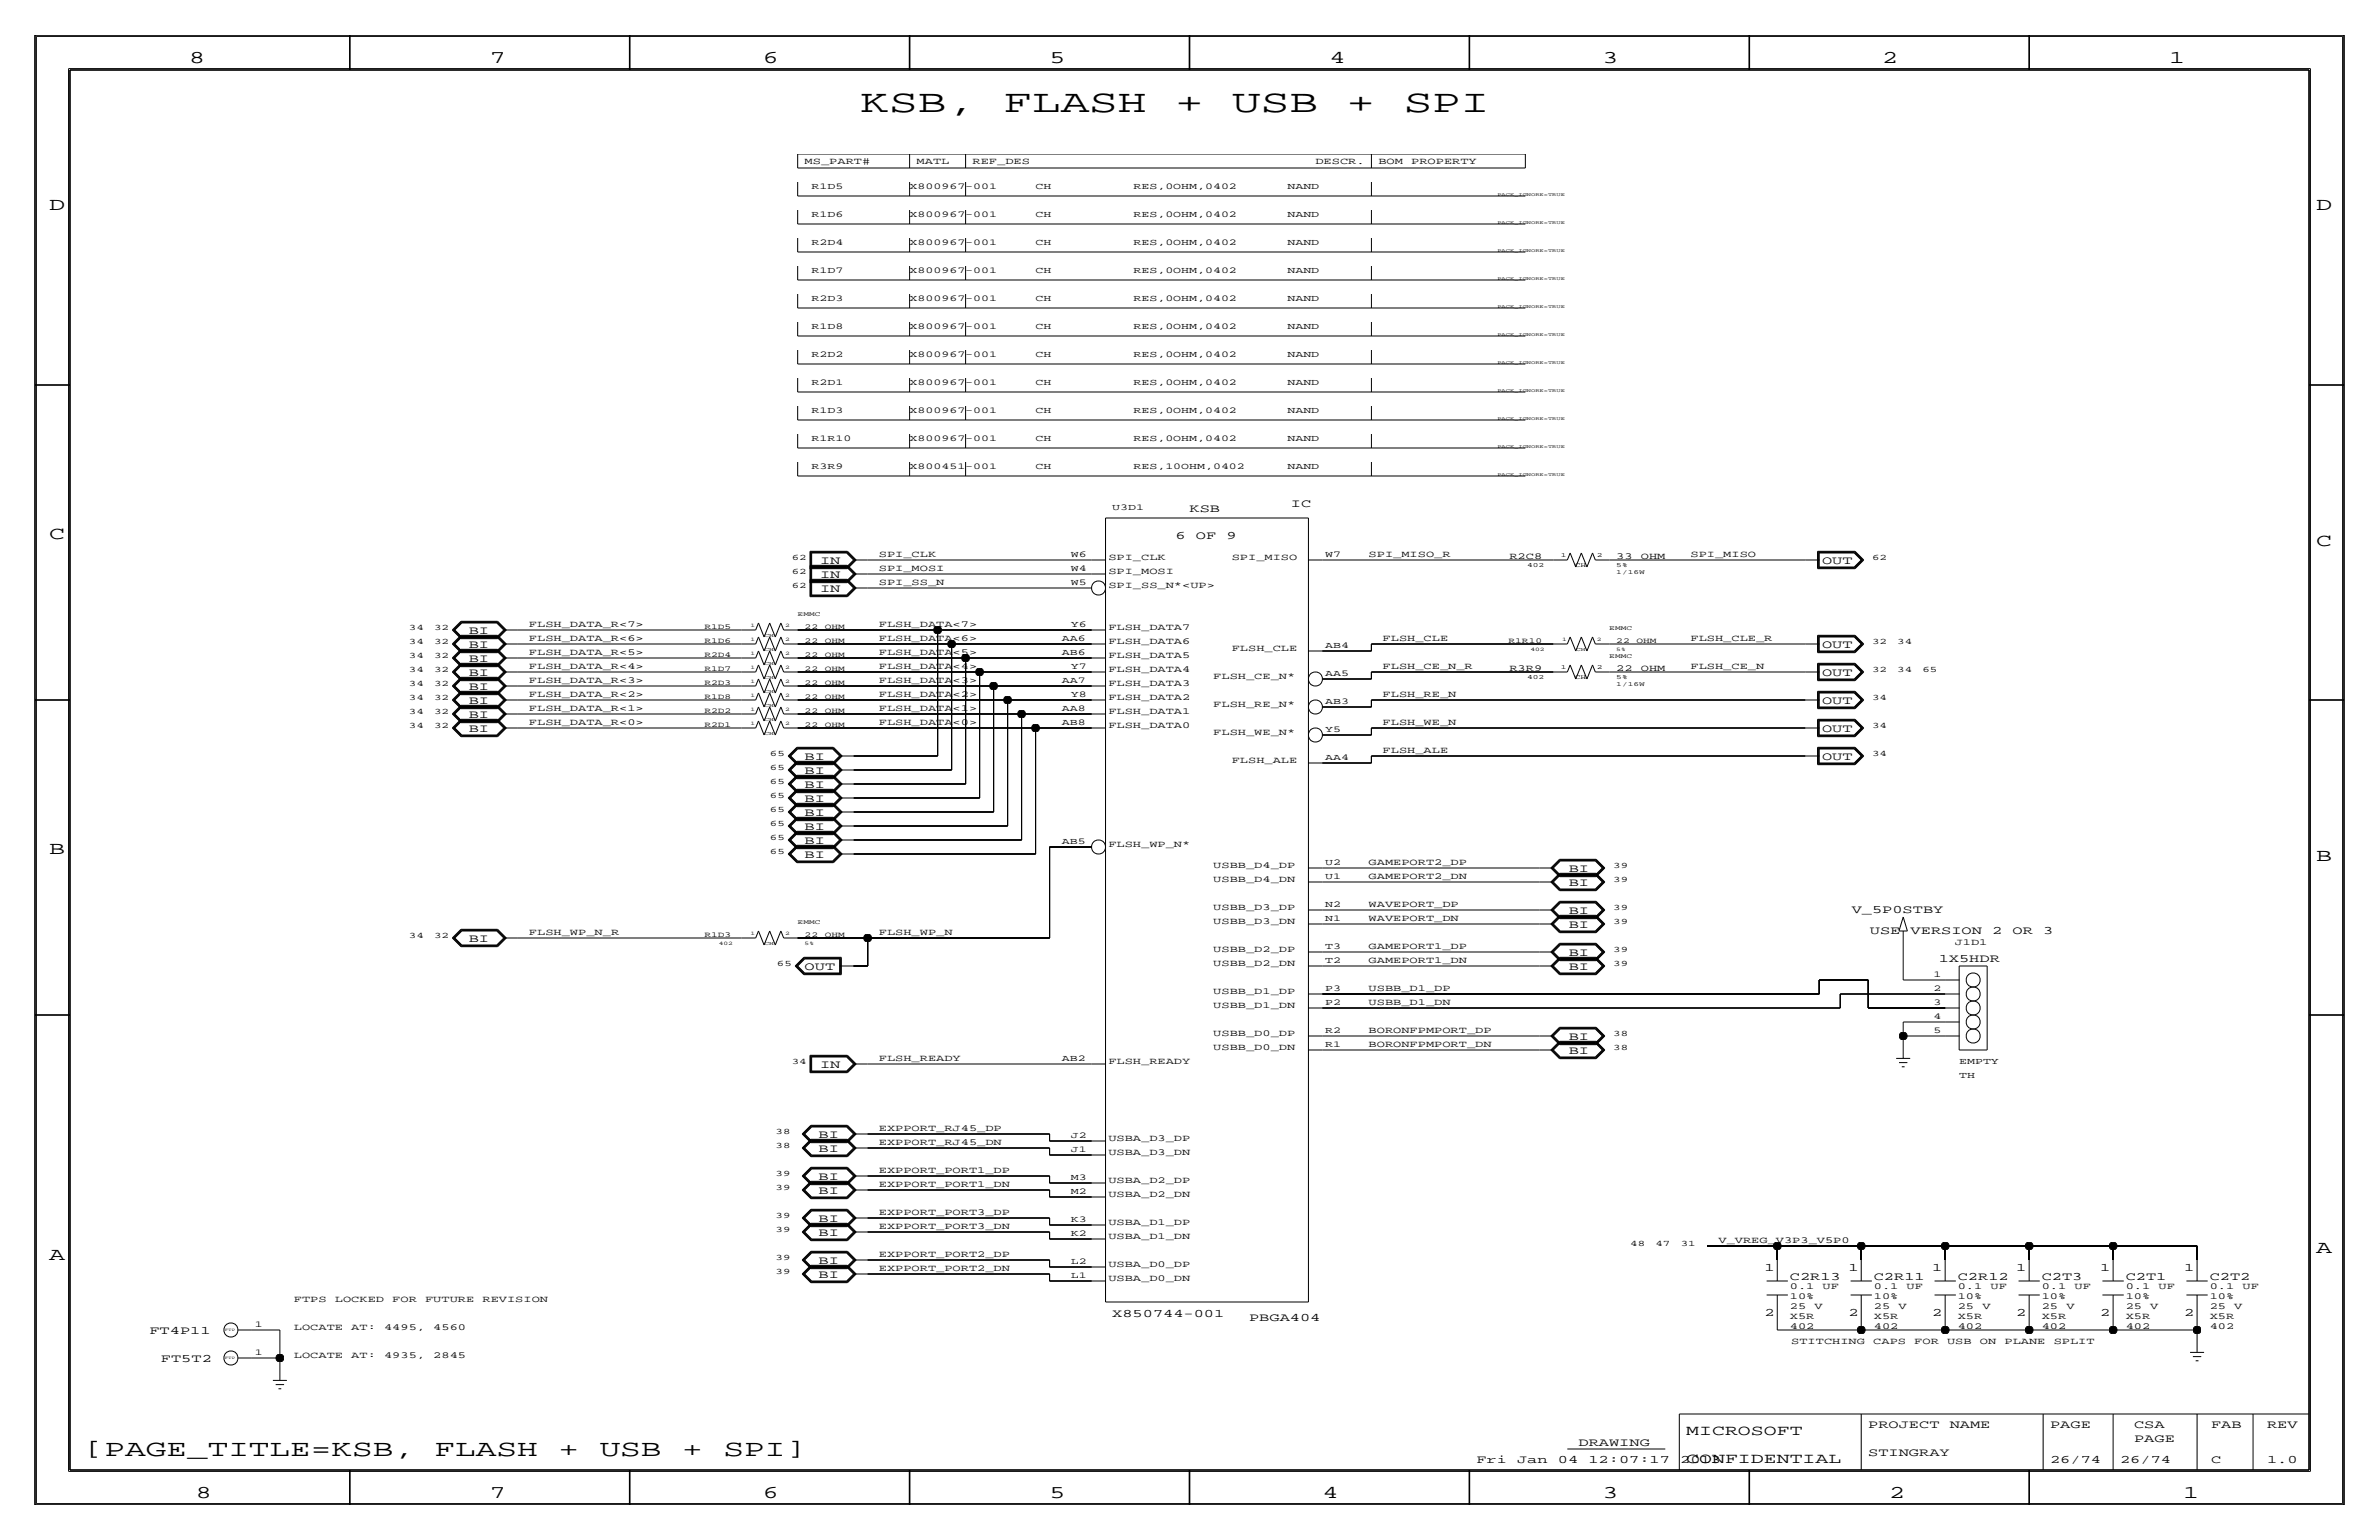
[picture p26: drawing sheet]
<svg xmlns="http://www.w3.org/2000/svg" width="432mm" height="279mm" viewBox="0 0 432 279" stroke-linecap="round" stroke-linejoin="round" font-family="sans-serif">
<defs><g id="words">
<g font-size="5.8">
<text x="156.2" y="20.3">KSB,</text>
<text x="182.1" y="20.3">FLASH</text>
<text x="213.3" y="20.3">+</text>
<text x="223.7" y="20.3">USB</text>
<text x="244.4" y="20.3">+</text>
<text x="254.8" y="20.3">SPI</text>
</g>
<g font-size="4.2">
<text x="15.2" y="264.2">[PAGE_TITLE=KSB,</text>
<text x="78.9" y="264.2">FLASH</text>
<text x="101.4" y="264.2">+</text>
<text x="108.8" y="264.2">USB</text>
<text x="123.8" y="264.2">+</text>
<text x="131.3" y="264.2">SPI]</text>
</g>
<g font-size="3.3">
<text x="34.3" y="11.4">8</text>
<text x="88.9" y="11.4">7</text>
<text x="138.5" y="11.4">6</text>
<text x="190.5" y="11.4">5</text>
<text x="241.3" y="11.4">4</text>
<text x="290.8" y="11.4">3</text>
<text x="341.6" y="11.4">2</text>
<text x="393.7" y="11.4">1</text>
<text x="8.9" y="38.1">D</text>
<text x="420.4" y="38.1">D</text>
<text x="8.9" y="97.8">C</text>
<text x="420.4" y="99.1">C</text>
<text x="8.9" y="154.9">B</text>
<text x="420.4" y="156.2">B</text>
<text x="420.4" y="227.3">A</text>
<text x="8.9" y="228.6">A</text>
<text x="35.6" y="271.8">8</text>
<text x="88.9" y="271.8">7</text>
<text x="138.4" y="271.8">6</text>
<text x="190.5" y="271.8">5</text>
<text x="240" y="271.8">4</text>
<text x="290.8" y="271.8">3</text>
<text x="342.9" y="271.8">2</text>
<text x="396.2" y="271.8">1</text>
</g>
<g font-size="2.6">
<text x="306.1" y="260.4">MICROSOFT</text>
<text x="306.1" y="265.4">CONFIDENTIAL</text>
</g>
<g font-size="2.1">
<text x="215.9" y="92.9">KSB</text>
<text x="234.3" y="91.9">IC</text>
<text x="213.4" y="97.8">6</text>
<text x="217.1" y="97.8">OF</text>
<text x="222.6" y="97.8">9</text>
<text x="148.8" y="107.4">IN</text>
<text x="148.8" y="104.9">IN</text>
<text x="148.8" y="102.4">IN</text>
<text x="330.7" y="102.4">OUT</text>
<text x="85.1" y="117.6">BI</text>
<text x="85.1" y="115.1">BI</text>
<text x="330.7" y="117.6">OUT</text>
<text x="85.1" y="125.2">BI</text>
<text x="85.1" y="122.7">BI</text>
<text x="85.1" y="120.1">BI</text>
<text x="330.7" y="122.7">OUT</text>
<text x="85.1" y="130.3">BI</text>
<text x="85.1" y="127.8">BI</text>
<text x="330.7" y="127.8">OUT</text>
<text x="85.1" y="132.8">BI</text>
<text x="146" y="137.9">BI</text>
<text x="330.7" y="137.9">OUT</text>
<text x="330.7" y="132.8">OUT</text>
<text x="146" y="143">BI</text>
<text x="146" y="140.5">BI</text>
<text x="146" y="148.1">BI</text>
<text x="146" y="145.5">BI</text>
<text x="146" y="153.2">BI</text>
<text x="146" y="155.7">BI</text>
<text x="146" y="150.6">BI</text>
<text x="284.7" y="160.8">BI</text>
<text x="284.7" y="158.2">BI</text>
<text x="284.7" y="165.9">BI</text>
<text x="336.1" y="165.7">V_5P0STBY</text>
<text x="85.1" y="170.9">BI</text>
<text x="284.7" y="173.5">BI</text>
<text x="284.7" y="168.4">BI</text>
<text x="339.4" y="169.4">USE</text>
<text x="346.8" y="169.4">VERSION</text>
<text x="361.6" y="169.4">2</text>
<text x="365.3" y="169.4">OR</text>
<text x="370.8" y="169.4">3</text>
<text x="146" y="176">OUT</text>
<text x="284.7" y="176">BI</text>
<text x="351.9" y="174.5">1X5HDR</text>
<text x="284.7" y="191.3">BI</text>
<text x="284.7" y="188.7">BI</text>
<text x="148.8" y="193.8">IN</text>
<text x="148.6" y="209">BI</text>
<text x="148.6" y="206.5">BI</text>
<text x="148.6" y="214.1">BI</text>
<text x="148.6" y="221.7">BI</text>
<text x="148.6" y="216.7">BI</text>
<text x="148.6" y="224.3">BI</text>
<text x="148.6" y="231.9">BI</text>
<text x="148.6" y="229.4">BI</text>
<text x="320.2" y="230.6">1</text>
<text x="324.9" y="232.2">C2R13</text>
<text x="335.5" y="230.6">1</text>
<text x="340.1" y="232.2">C2R11</text>
<text x="350.7" y="230.6">1</text>
<text x="355.3" y="232.2">C2R12</text>
<text x="366" y="230.6">1</text>
<text x="370.6" y="232.2">C2T3</text>
<text x="381.2" y="230.6">1</text>
<text x="385.8" y="232.2">C2T1</text>
<text x="396.4" y="230.6">1</text>
<text x="401.1" y="232.2">C2T2</text>
<text x="201.9" y="239">X850744-001</text>
<text x="226.7" y="239.7">PBGA404</text>
<text x="320.2" y="238.8">2</text>
<text x="335.5" y="238.8">2</text>
<text x="350.7" y="238.8">2</text>
<text x="366" y="238.8">2</text>
<text x="381.2" y="238.8">2</text>
<text x="396.4" y="238.8">2</text>
<text x="27.1" y="242.1">FT4P11</text>
<text x="29.2" y="247.1">FT5T2</text>
<text x="286.5" y="262.4">DRAWING</text>
<text x="339.1" y="259.1">PROJECT</text>
<text x="353.9" y="259.1">NAME</text>
<text x="372.1" y="259.1">PAGE</text>
<text x="387.4" y="259.1">CSA</text>
<text x="387.4" y="261.6">PAGE</text>
<text x="401.3" y="259.1">FAB</text>
<text x="411.5" y="259.1">REV</text>
<text x="268" y="265.4">Fri</text>
<text x="275.4" y="265.4">Jan</text>
<text x="282.8" y="265.4">04</text>
<text x="288.3" y="265.4">12:07:17</text>
<text x="305" y="265.4">2013</text>
<text x="339.1" y="264.2">STINGRAY</text>
<text x="372.1" y="265.4">26/74</text>
<text x="384.8" y="265.4">26/74</text>
<text x="401.3" y="265.4">C</text>
<text x="411.5" y="265.4">1.0</text>
</g>
<g font-size="1.7">
<text x="146" y="29.7">MS_PART#</text>
<text x="166.4" y="29.7">MATL</text>
<text x="176.5" y="29.7">REF_DES</text>
<text x="238.8" y="29.7">DESCR.</text>
<text x="250.2" y="29.7">BOM</text>
<text x="256.1" y="29.7">PROPERTY</text>
<text x="159.5" y="101.1">SPI_CLK</text>
<text x="201.2" y="101.6">SPI_CLK</text>
<text x="223.6" y="101.6">SPI_MISO</text>
<text x="248.4" y="101.1">SPI_MISO_R</text>
<text x="274" y="101.3">R2C8</text>
<text x="293.4" y="101.3">33</text>
<text x="297.8" y="101.3">OHM</text>
<text x="306.8" y="101.1">SPI_MISO</text>
<text x="159.5" y="103.6">SPI_MOSI</text>
<text x="159.5" y="106.2">SPI_SS_N</text>
<text x="201.2" y="106.7">SPI_SS_N*&lt;UP&gt;</text>
<text x="201.2" y="104.1">SPI_MOSI</text>
<text x="96" y="113.8">FLSH_DATA_R&lt;7&gt;</text>
<text x="159.5" y="113.8">FLSH_DATA&lt;7&gt;</text>
<text x="96" y="118.9">FLSH_DATA_R&lt;5&gt;</text>
<text x="96" y="116.3">FLSH_DATA_R&lt;6&gt;</text>
<text x="159.5" y="118.9">FLSH_DATA&lt;5&gt;</text>
<text x="159.5" y="116.3">FLSH_DATA&lt;6&gt;</text>
<text x="201.2" y="119.4">FLSH_DATA5</text>
<text x="201.2" y="116.8">FLSH_DATA6</text>
<text x="201.2" y="114.3">FLSH_DATA7</text>
<text x="223.6" y="118.1">FLSH_CLE</text>
<text x="251" y="116.3">FLSH_CLE</text>
<text x="306.8" y="116.3">FLSH_CLE_R</text>
<text x="96" y="124">FLSH_DATA_R&lt;3&gt;</text>
<text x="96" y="121.4">FLSH_DATA_R&lt;4&gt;</text>
<text x="159.5" y="124">FLSH_DATA&lt;3&gt;</text>
<text x="159.5" y="121.4">FLSH_DATA&lt;4&gt;</text>
<text x="201.2" y="121.9">FLSH_DATA4</text>
<text x="201.2" y="124.5">FLSH_DATA3</text>
<text x="220.2" y="123.2">FLSH_CE_N*</text>
<text x="251" y="121.4">FLSH_CE_N_R</text>
<text x="274" y="121.7">R3R9</text>
<text x="293.4" y="121.7">22</text>
<text x="297.8" y="121.7">OHM</text>
<text x="306.8" y="121.4">FLSH_CE_N</text>
<text x="96" y="131.6">FLSH_DATA_R&lt;0&gt;</text>
<text x="96" y="129">FLSH_DATA_R&lt;1&gt;</text>
<text x="96" y="126.5">FLSH_DATA_R&lt;2&gt;</text>
<text x="159.5" y="131.6">FLSH_DATA&lt;0&gt;</text>
<text x="159.5" y="129">FLSH_DATA&lt;1&gt;</text>
<text x="159.5" y="126.5">FLSH_DATA&lt;2&gt;</text>
<text x="201.2" y="129.5">FLSH_DATA1</text>
<text x="201.2" y="127">FLSH_DATA2</text>
<text x="220.2" y="128.3">FLSH_RE_N*</text>
<text x="251" y="126.5">FLSH_RE_N</text>
<text x="251" y="131.6">FLSH_WE_N</text>
<text x="201.2" y="132.1">FLSH_DATA0</text>
<text x="220.2" y="133.4">FLSH_WE_N*</text>
<text x="251" y="136.7">FLSH_ALE</text>
<text x="223.6" y="138.4">FLSH_ALE</text>
<text x="201.2" y="153.7">FLSH_WP_N*</text>
<text x="220.2" y="160">USBB_D4_DN</text>
<text x="220.2" y="157.5">USBB_D4_DP</text>
<text x="248.4" y="157">GAMEPORT2_DP</text>
<text x="248.4" y="159.5">GAMEPORT2_DN</text>
<text x="220.2" y="167.6">USBB_D3_DN</text>
<text x="220.2" y="165.1">USBB_D3_DP</text>
<text x="248.4" y="164.6">WAVEPORT_DP</text>
<text x="248.4" y="167.1">WAVEPORT_DN</text>
<text x="96" y="169.7">FLSH_WP_N_R</text>
<text x="159.5" y="169.7">FLSH_WP_N</text>
<text x="220.2" y="172.7">USBB_D2_DP</text>
<text x="248.4" y="172.2">GAMEPORT1_DP</text>
<text x="354.8" y="171.4">J1D1</text>
<text x="220.2" y="175.3">USBB_D2_DN</text>
<text x="248.4" y="179.8">USBB_D1_DP</text>
<text x="248.4" y="174.8">GAMEPORT1_DN</text>
<text x="220.2" y="182.9">USBB_D1_DN</text>
<text x="220.2" y="180.3">USBB_D1_DP</text>
<text x="248.4" y="182.4">USBB_D1_DN</text>
<text x="220.2" y="190.5">USBB_D0_DN</text>
<text x="220.2" y="188">USBB_D0_DP</text>
<text x="248.4" y="187.5">BORONFPMPORT_DP</text>
<text x="248.4" y="190">BORONFPMPORT_DN</text>
<text x="159.5" y="192.5">FLSH_READY</text>
<text x="201.2" y="193">FLSH_READY</text>
<text x="159.5" y="205.2">EXPPORT_RJ45_DP</text>
<text x="159.5" y="207.8">EXPPORT_RJ45_DN</text>
<text x="201.2" y="207">USBA_D3_DP</text>
<text x="201.2" y="209.5">USBA_D3_DN</text>
<text x="159.5" y="215.4">EXPPORT_PORT1_DN</text>
<text x="159.5" y="212.9">EXPPORT_PORT1_DP</text>
<text x="201.2" y="214.6">USBA_D2_DP</text>
<text x="159.5" y="220.5">EXPPORT_PORT3_DP</text>
<text x="201.2" y="217.2">USBA_D2_DN</text>
<text x="159.5" y="223">EXPPORT_PORT3_DN</text>
<text x="201.2" y="222.3">USBA_D1_DP</text>
<text x="201.2" y="224.8">USBA_D1_DN</text>
<text x="311.9" y="225.6">V_VREG_V3P3_V5P0</text>
<text x="159.5" y="228.1">EXPPORT_PORT2_DP</text>
<text x="159.5" y="230.6">EXPPORT_PORT2_DN</text>
<text x="201.2" y="229.9">USBA_D0_DP</text>
<text x="201.2" y="232.4">USBA_D0_DN</text>
<text x="324.9" y="233.9">0.1</text>
<text x="330.8" y="233.9">UF</text>
<text x="340.1" y="233.9">0.1</text>
<text x="346.1" y="233.9">UF</text>
<text x="355.3" y="233.9">0.1</text>
<text x="361.3" y="233.9">UF</text>
<text x="370.6" y="233.9">0.1</text>
<text x="376.5" y="233.9">UF</text>
<text x="385.8" y="233.9">0.1</text>
<text x="391.8" y="233.9">UF</text>
<text x="401.1" y="233.9">0.1</text>
<text x="407" y="233.9">UF</text>
<text x="53.3" y="236.2">FTPS</text>
<text x="60.8" y="236.2">LOCKED</text>
<text x="71.2" y="236.2">FOR</text>
<text x="77.2" y="236.2">FUTURE</text>
<text x="87.6" y="236.2">REVISION</text>
<text x="324.9" y="235.7">10%</text>
<text x="324.9" y="239.3">X5R</text>
<text x="324.9" y="237.5">25</text>
<text x="329.3" y="237.5">V</text>
<text x="340.1" y="237.5">25</text>
<text x="340.1" y="239.3">X5R</text>
<text x="340.1" y="235.7">10%</text>
<text x="344.6" y="237.5">V</text>
<text x="355.3" y="237.5">25</text>
<text x="355.3" y="239.3">X5R</text>
<text x="355.3" y="235.7">10%</text>
<text x="359.8" y="237.5">V</text>
<text x="370.6" y="237.5">25</text>
<text x="370.6" y="239.3">X5R</text>
<text x="370.6" y="235.7">10%</text>
<text x="375.1" y="237.5">V</text>
<text x="385.8" y="237.5">25</text>
<text x="385.8" y="239.3">X5R</text>
<text x="385.8" y="235.7">10%</text>
<text x="390.3" y="237.5">V</text>
<text x="401.1" y="237.5">25</text>
<text x="401.1" y="239.3">X5R</text>
<text x="401.1" y="235.7">10%</text>
<text x="405.5" y="237.5">V</text>
<text x="53.3" y="241.3">LOCATE</text>
<text x="63.8" y="241.3">AT:</text>
<text x="69.7" y="241.3">4495,</text>
<text x="78.6" y="241.3">4560</text>
<text x="324.9" y="241.1">402</text>
<text x="325.1" y="243.8">STITCHING</text>
<text x="340" y="243.8">CAPS</text>
<text x="340.1" y="241">402</text>
<text x="347.5" y="243.8">FOR</text>
<text x="353.4" y="243.8">USB</text>
<text x="355.3" y="241">402</text>
<text x="359.4" y="243.8">ON</text>
<text x="363.8" y="243.8">PLANE</text>
<text x="370.6" y="241.1">402</text>
<text x="372.8" y="243.8">SPLIT</text>
<text x="385.8" y="241.1">402</text>
<text x="401.1" y="241.1">402</text>
<text x="53.3" y="246.4">LOCATE</text>
<text x="63.8" y="246.4">AT:</text>
<text x="69.7" y="246.4">4935,</text>
<text x="78.6" y="246.4">2845</text>
</g>
<g font-size="1.6">
<text x="147.3" y="34.3">R1D5</text>
<text x="165.1" y="34.3">X800967-001</text>
<text x="188" y="34.3">CH</text>
<text x="205.7" y="34.3">RES,0OHM,0402</text>
<text x="233.7" y="34.3">NAND</text>
<text x="147.3" y="39.4">R1D6</text>
<text x="165.1" y="39.4">X800967-001</text>
<text x="188" y="39.4">CH</text>
<text x="205.7" y="39.4">RES,0OHM,0402</text>
<text x="233.7" y="39.4">NAND</text>
<text x="147.3" y="44.4">R2D4</text>
<text x="165.1" y="44.4">X800967-001</text>
<text x="188" y="44.4">CH</text>
<text x="205.7" y="44.4">RES,0OHM,0402</text>
<text x="233.7" y="44.4">NAND</text>
<text x="147.3" y="49.5">R1D7</text>
<text x="165.1" y="49.5">X800967-001</text>
<text x="188" y="49.5">CH</text>
<text x="205.7" y="49.5">RES,0OHM,0402</text>
<text x="233.7" y="49.5">NAND</text>
<text x="147.3" y="59.7">R1D8</text>
<text x="147.3" y="54.6">R2D3</text>
<text x="165.1" y="59.7">X800967-001</text>
<text x="165.1" y="54.6">X800967-001</text>
<text x="188" y="59.7">CH</text>
<text x="188" y="54.6">CH</text>
<text x="205.7" y="59.7">RES,0OHM,0402</text>
<text x="205.7" y="54.6">RES,0OHM,0402</text>
<text x="233.7" y="59.7">NAND</text>
<text x="233.7" y="54.6">NAND</text>
<text x="147.3" y="64.8">R2D2</text>
<text x="165.1" y="64.8">X800967-001</text>
<text x="188" y="64.8">CH</text>
<text x="205.7" y="64.8">RES,0OHM,0402</text>
<text x="233.7" y="64.8">NAND</text>
<text x="147.3" y="69.8">R2D1</text>
<text x="165.1" y="69.8">X800967-001</text>
<text x="188" y="69.8">CH</text>
<text x="205.7" y="69.8">RES,0OHM,0402</text>
<text x="233.7" y="69.8">NAND</text>
<text x="147.3" y="74.9">R1D3</text>
<text x="165.1" y="74.9">X800967-001</text>
<text x="188" y="74.9">CH</text>
<text x="205.7" y="74.9">RES,0OHM,0402</text>
<text x="233.7" y="74.9">NAND</text>
<text x="147.3" y="80">R1R10</text>
<text x="165.1" y="80">X800967-001</text>
<text x="188" y="80">CH</text>
<text x="205.7" y="80">RES,0OHM,0402</text>
<text x="233.7" y="80">NAND</text>
<text x="147.3" y="85.1">R3R9</text>
<text x="165.1" y="85.1">X800451-001</text>
<text x="188" y="85.1">CH</text>
<text x="205.7" y="85.1">RES,10OHM,0402</text>
<text x="233.7" y="85.1">NAND</text>
<text x="201.9" y="92.6">U3D1</text>
<text x="194.4" y="101.1">W6</text>
<text x="240.5" y="101.1">W7</text>
<text x="194.4" y="106.2">W5</text>
<text x="194.4" y="103.6">W4</text>
<text x="194.4" y="113.8">Y6</text>
<text x="192.7" y="116.3">AA6</text>
<text x="192.7" y="118.9">AB6</text>
<text x="240.5" y="117.6">AB4</text>
<text x="192.7" y="124">AA7</text>
<text x="194.4" y="121.4">Y7</text>
<text x="240.5" y="122.7">AA5</text>
<text x="192.7" y="129">AA8</text>
<text x="192.7" y="131.6">AB8</text>
<text x="194.4" y="126.5">Y8</text>
<text x="240.5" y="127.8">AB3</text>
<text x="240.5" y="132.8">Y5</text>
<text x="240.5" y="137.9">AA4</text>
<text x="192.7" y="153.2">AB5</text>
<text x="240.5" y="157">U2</text>
<text x="240.5" y="159.5">U1</text>
<text x="240.5" y="164.6">N2</text>
<text x="240.5" y="167.1">N1</text>
<text x="240.5" y="172.2">T3</text>
<text x="240.5" y="174.8">T2</text>
<text x="240.5" y="179.8">P3</text>
<text x="350.9" y="179.8">2</text>
<text x="350.9" y="177.3">1</text>
<text x="240.5" y="182.4">P2</text>
<text x="350.9" y="184.9">4</text>
<text x="350.9" y="182.4">3</text>
<text x="240.5" y="187.5">R2</text>
<text x="240.5" y="190">R1</text>
<text x="350.9" y="187.5">5</text>
<text x="192.7" y="192.5">AB2</text>
<text x="355.6" y="193">EMPTY</text>
<text x="355.6" y="195.6">TH</text>
<text x="194.4" y="206.5">J2</text>
<text x="194.4" y="209">J1</text>
<text x="194.4" y="214.1">M3</text>
<text x="194.4" y="216.7">M2</text>
<text x="194.4" y="221.7">K3</text>
<text x="194.4" y="224.3">K2</text>
<text x="194.4" y="229.4">L2</text>
<text x="194.4" y="231.9">L1</text>
<text x="46.2" y="245.9">1</text>
<text x="46.2" y="240.8">1</text>
</g>
<g font-size="1.5">
<text x="143.7" y="101.6">62</text>
<text x="339.8" y="101.6">62</text>
<text x="143.7" y="104.1">62</text>
<text x="143.7" y="106.7">62</text>
<text x="74.2" y="119.4">34</text>
<text x="74.2" y="116.8">34</text>
<text x="74.2" y="114.3">34</text>
<text x="78.8" y="119.4">32</text>
<text x="78.8" y="116.8">32</text>
<text x="78.8" y="114.3">32</text>
<text x="339.8" y="116.8">32</text>
<text x="344.4" y="116.8">34</text>
<text x="74.2" y="124.5">34</text>
<text x="74.2" y="121.9">34</text>
<text x="78.8" y="124.5">32</text>
<text x="78.8" y="121.9">32</text>
<text x="339.8" y="121.9">32</text>
<text x="344.4" y="121.9">34</text>
<text x="348.9" y="121.9">65</text>
<text x="74.2" y="129.5">34</text>
<text x="74.2" y="127">34</text>
<text x="78.8" y="129.5">32</text>
<text x="78.8" y="127">32</text>
<text x="339.8" y="127">34</text>
<text x="74.2" y="132.1">34</text>
<text x="78.8" y="132.1">32</text>
<text x="139.8" y="137.2">65</text>
<text x="339.8" y="132.1">34</text>
<text x="339.8" y="137.2">34</text>
<text x="139.8" y="142.2">65</text>
<text x="139.8" y="139.7">65</text>
<text x="139.8" y="149.9">65</text>
<text x="139.8" y="147.3">65</text>
<text x="139.8" y="144.8">65</text>
<text x="139.8" y="154.9">65</text>
<text x="139.8" y="152.4">65</text>
<text x="292.8" y="157.5">39</text>
<text x="292.8" y="160">39</text>
<text x="292.8" y="165.1">39</text>
<text x="292.8" y="167.6">39</text>
<text x="74.2" y="170.2">34</text>
<text x="78.8" y="170.2">32</text>
<text x="292.8" y="172.7">39</text>
<text x="141" y="175.3">65</text>
<text x="292.8" y="175.3">39</text>
<text x="292.8" y="188">38</text>
<text x="292.8" y="190.5">38</text>
<text x="143.7" y="193">34</text>
<text x="140.8" y="205.7">38</text>
<text x="140.8" y="208.3">38</text>
<text x="140.8" y="215.9">39</text>
<text x="140.8" y="213.4">39</text>
<text x="140.8" y="221">39</text>
<text x="140.8" y="223.5">39</text>
<text x="295.9" y="226.1">48</text>
<text x="300.5" y="226.1">47</text>
<text x="305.1" y="226.1">31</text>
<text x="140.8" y="228.6">39</text>
<text x="140.8" y="231.1">39</text>
</g>
<g font-size="1.4">
<text x="127.9" y="119.1">R2D4</text>
<text x="127.9" y="116.6">R1D6</text>
<text x="127.9" y="114">R1D5</text>
<text x="146" y="119.1">22</text>
<text x="146" y="116.6">22</text>
<text x="146" y="114">22</text>
<text x="149.7" y="119.1">OHM</text>
<text x="149.7" y="116.6">OHM</text>
<text x="149.7" y="114">OHM</text>
<text x="273.8" y="116.6">R1R10</text>
<text x="293.4" y="116.6">22</text>
<text x="297" y="116.6">OHM</text>
<text x="127.9" y="124.2">R2D3</text>
<text x="127.9" y="121.7">R1D7</text>
<text x="146" y="124.2">22</text>
<text x="146" y="121.7">22</text>
<text x="149.7" y="124.2">OHM</text>
<text x="149.7" y="121.7">OHM</text>
<text x="127.9" y="131.8">R2D1</text>
<text x="127.9" y="129.3">R2D2</text>
<text x="127.9" y="126.7">R1D8</text>
<text x="146" y="131.8">22</text>
<text x="146" y="129.3">22</text>
<text x="146" y="126.7">22</text>
<text x="149.7" y="131.8">OHM</text>
<text x="149.7" y="129.3">OHM</text>
<text x="149.7" y="126.7">OHM</text>
<text x="127.9" y="169.9">R1D3</text>
<text x="146" y="169.9">22</text>
<text x="149.7" y="169.9">OHM</text>
</g>
<g font-size="1.2">
<text x="283.3" y="101.1">1</text>
<text x="289.8" y="101.1">2</text>
<text x="277.2" y="102.9">402</text>
<text x="285.9" y="102.9">CH</text>
<text x="293.4" y="104.1">1/16W</text>
<text x="293.4" y="102.9">5%</text>
<text x="144.8" y="111.8">EMMC</text>
<text x="292.1" y="119.4">EMMC</text>
<text x="292.1" y="114.3">EMMC</text>
<text x="277.2" y="123.2">402</text>
<text x="283.3" y="121.4">1</text>
<text x="285.9" y="123.2">CH</text>
<text x="289.8" y="121.4">2</text>
<text x="293.4" y="124.5">1/16W</text>
<text x="293.4" y="123.2">5%</text>
<text x="144.8" y="167.6">EMMC</text>
</g>
<g font-size="1">
<text x="136.2" y="113.8">1</text>
<text x="142.5" y="113.8">2</text>
<text x="136.2" y="118.9">1</text>
<text x="136.2" y="116.3">1</text>
<text x="138.7" y="118.1">CH</text>
<text x="138.7" y="115.6">CH</text>
<text x="142.5" y="118.9">2</text>
<text x="142.5" y="116.3">2</text>
<text x="277.8" y="118.1">402</text>
<text x="283.5" y="116.3">1</text>
<text x="286.1" y="118.1">CH</text>
<text x="289.8" y="116.3">2</text>
<text x="293.4" y="118.1">5%</text>
<text x="136.2" y="124">1</text>
<text x="136.2" y="121.4">1</text>
<text x="138.7" y="125.7">CH</text>
<text x="138.7" y="123.2">CH</text>
<text x="138.7" y="120.6">CH</text>
<text x="142.5" y="124">2</text>
<text x="142.5" y="121.4">2</text>
<text x="136.2" y="131.6">1</text>
<text x="136.2" y="129">1</text>
<text x="136.2" y="126.5">1</text>
<text x="138.7" y="130.8">CH</text>
<text x="138.7" y="128.3">CH</text>
<text x="142.5" y="131.6">2</text>
<text x="142.5" y="129">2</text>
<text x="142.5" y="126.5">2</text>
<text x="138.7" y="133.3">CH</text>
<text x="130.5" y="171.4">402</text>
<text x="136.2" y="169.7">1</text>
<text x="138.7" y="171.4">CH</text>
<text x="142.5" y="169.7">2</text>
<text x="146.1" y="171.4">5%</text>
</g>
<g font-size=".9">
<text x="271.8" y="35.6">PACK_IGNORE=TRUE</text>
<text x="271.8" y="40.6">PACK_IGNORE=TRUE</text>
<text x="271.8" y="45.7">PACK_IGNORE=TRUE</text>
<text x="271.8" y="50.8">PACK_IGNORE=TRUE</text>
<text x="271.8" y="55.9">PACK_IGNORE=TRUE</text>
<text x="271.8" y="61">PACK_IGNORE=TRUE</text>
<text x="271.8" y="71.1">PACK_IGNORE=TRUE</text>
<text x="271.8" y="66">PACK_IGNORE=TRUE</text>
<text x="271.8" y="76.2">PACK_IGNORE=TRUE</text>
<text x="271.8" y="81.3">PACK_IGNORE=TRUE</text>
<text x="271.8" y="86.4">PACK_IGNORE=TRUE</text>
</g>
<g font-size=".7">
<text x="40.8" y="241.6">FTP</text>
<text x="40.8" y="246.6">FTP</text>
</g>
</g></defs>
<!-- layer: Nets -->
<g fill="none" stroke="#000" stroke-width=".18">
<path d="M94 119.4h40.6zM94 116.8h40.6zM94 114.3h40.6zM144.8 114.3h25.4zM144.8 116.8h27.9zM144.8 119.4h30.5zM157.5 101.6h40.6zM157.5 104.1h40.6zM157.5 106.7h40.6zM170.2 114.3h27.9zM170.2 114.3v22.9zM172.7 116.8h25.4z"/>
<path d="M172.7 116.8v22.9zM175.3 119.4h22.8zM175.3 119.4v22.8zM240 118.1h8.9zM240 101.6h41.9zM248.9 116.8v1.3zM248.9 116.8h33zM292.1 101.6h35.6zM292.1 116.8h35.6zM94 132.1h40.6zM94 129.5h40.6zM94 127h40.6z"/>
<path d="M94 124.5h40.6zM94 121.9h40.6zM144.8 129.5h40.6zM144.8 124.5h35.5zM144.8 132.1h43.2zM144.8 121.9h33zM144.8 127h38.1zM154.9 137.2h15.3zM154.9 139.7h17.8zM177.8 121.9h20.3zM177.8 121.9v22.9zM180.3 124.5h17.8z"/>
<path d="M180.3 124.5v22.8zM182.9 127h15.2zM182.9 127v22.9zM185.4 129.5v22.9zM185.4 129.5h12.7zM188 132.1h10.1zM188 132.1v22.8zM240 128.3h8.9zM240 133.3h8.9zM240 138.4h8.9zM240 123.2h8.9zM248.9 121.9v1.3z"/>
<path d="M248.9 127v1.3zM248.9 127h78.8zM248.9 132.1v1.2zM248.9 132.1h78.8zM248.9 137.2v1.2zM248.9 137.2h78.8zM248.9 121.9h33zM292.1 121.9h35.6zM154.9 152.4h30.5zM154.9 147.3h25.4zM154.9 154.9h33.1zM154.9 144.8h22.9z"/>
<path d="M154.9 142.2h20.4zM154.9 149.9h28zM190.5 153.7h7.6zM190.5 153.7v16.5zM240 157.5h39.4zM94 170.2h40.6zM144.8 170.2h12.7zM154.9 175.3h2.6zM157.5 170.2v5.1zM157.5 170.2h33zM240 160h39.4zM240 165.1h39.4z"/>
<path d="M240 167.6h39.4zM240 172.7h39.4zM240 175.3h39.4zM330.2 177.8v2.5zM330.2 177.8h8.9zM339.1 177.8v5.1zM345.4 170.2v7.6zM345.4 177.8h7.7zM157.5 193h40.6zM240 188h39.4zM240 190.5h39.4zM240 182.9h94z"/>
<path d="M240 180.3h90.2zM334 180.3v2.6zM334 180.3h19.1zM339.1 182.9h14zM345.4 188v2.5zM345.4 188h7.7zM345.4 185.4v2.6zM345.4 185.4h7.7zM157.5 205.7h33zM157.5 208.3h33zM157.5 215.9h33zM157.5 213.4h33z"/>
<path d="M190.5 207h7.6zM190.5 205.7v1.3zM190.5 209.5h7.6zM190.5 208.3v1.2zM190.5 217.2h7.6zM190.5 215.9v1.3zM190.5 214.6h7.6zM190.5 213.4v1.2zM157.5 228.6h33zM157.5 231.1h33zM157.5 221h33zM157.5 223.5h33z"/>
<path d="M190.5 229.9h7.6zM190.5 228.6v1.3zM190.5 232.4h7.6zM190.5 231.1v1.3zM190.5 222.2h7.6zM190.5 221v1.2zM190.5 224.8h7.6zM190.5 223.5v1.3zM309.9 226.1h12.7zM322.6 226.1v2.5zM322.6 226.1h15.2zM322.6 238.8v2.5z"/>
<path d="M337.8 226.1v2.5zM337.8 226.1h15.3zM337.8 238.8v2.5zM353.1 226.1v2.5zM353.1 226.1h15.2zM353.1 238.8v2.5zM368.3 226.1v2.5zM368.3 226.1h15.2zM368.3 238.8v2.5zM383.5 226.1v2.5zM383.5 226.1h15.3zM383.5 238.8v2.5z"/>
<path d="M398.8 226.1v2.5zM398.8 238.8v2.5zM45.7 241.3h5.1zM45.7 246.4h5.1zM50.8 246.4v2.5zM50.8 241.3v5.1zM322.6 241.3h15.2zM337.8 241.3h15.3zM353.1 241.3h15.2zM368.3 241.3h15.2zM383.5 241.3h15.3zM398.8 241.3v2.5z"/>
</g>
<g fill="#000" stroke="#000" stroke-width=".18">
<circle cx="170.2" cy="114.3" r=".72"/>
<circle cx="172.7" cy="116.8" r=".72"/>
<circle cx="175.3" cy="119.4" r=".72"/>
<circle cx="177.8" cy="121.9" r=".72"/>
<circle cx="180.3" cy="124.5" r=".72"/>
<circle cx="182.9" cy="127" r=".72"/>
<circle cx="185.4" cy="129.5" r=".72"/>
<circle cx="188" cy="132.1" r=".72"/>
<circle cx="157.5" cy="170.2" r=".72"/>
<circle cx="345.4" cy="188" r=".72"/>
<circle cx="322.6" cy="226.1" r=".72"/>
<circle cx="337.8" cy="226.1" r=".72"/>
<circle cx="353.1" cy="226.1" r=".72"/>
<circle cx="368.3" cy="226.1" r=".72"/>
<circle cx="383.5" cy="226.1" r=".72"/>
<circle cx="50.8" cy="246.4" r=".72"/>
<circle cx="337.8" cy="241.3" r=".72"/>
<circle cx="353.1" cy="241.3" r=".72"/>
<circle cx="368.3" cy="241.3" r=".72"/>
<circle cx="383.5" cy="241.3" r=".72"/>
<circle cx="398.8" cy="241.3" r=".72"/>
</g>
<!-- layer: Components -->
<g fill="none" stroke="#000" stroke-width=".18">
<path d="M144.8 35.6h132.1zM144.8 38.1v2.5zM144.8 33v2.6zM165.1 38.1v2.5zM165.1 33v2.6zM175.3 38.1v2.5zM175.3 33v2.6zM248.9 38.1v2.5zM248.9 33v2.6zM144.8 55.9h132.1zM144.8 50.8h132.1zM144.8 45.7h132.1z"/>
<path d="M144.8 40.6h132.1zM144.8 58.4v2.6zM144.8 53.3v2.6zM144.8 48.3v2.5zM144.8 43.2v2.5zM165.1 58.4v2.6zM165.1 53.3v2.6zM165.1 48.3v2.5zM165.1 43.2v2.5zM175.3 58.4v2.6zM175.3 53.3v2.6zM175.3 48.3v2.5z"/>
<path d="M175.3 43.2v2.5zM248.9 58.4v2.6zM248.9 53.3v2.6zM248.9 48.3v2.5zM248.9 43.2v2.5zM144.8 76.2h132.1zM144.8 71.1h132.1zM144.8 66h132.1zM144.8 61h132.1zM144.8 73.7v2.5zM144.8 68.6v2.5zM144.8 63.5v2.5z"/>
<path d="M144.8 78.7v2.6zM165.1 73.7v2.5zM165.1 68.6v2.5zM165.1 63.5v2.5zM165.1 78.7v2.6zM175.3 73.7v2.5zM175.3 68.6v2.5zM175.3 63.5v2.5zM175.3 78.7v2.6zM248.9 73.7v2.5zM248.9 68.6v2.5zM248.9 63.5v2.5z"/>
<path d="M248.9 78.7v2.6zM144.8 86.4h132.1zM144.8 81.3h132.1zM144.8 83.8v2.6zM165.1 83.8v2.6zM175.3 83.8v2.6zM200.7 94v142.2zM200.7 94h36.8zM237.5 94v142.2zM248.9 83.8v2.6zM82.1 119.4l1.6-1.6zM82.1 116.8l1.6-1.5z"/>
<path d="M82.1 114.3l1.6-1.6zM82.1 119.4l1.6 1.6zM82.1 116.8l1.6 1.6zM82.1 114.3l1.6 1.6zM82.2 119.4l1.5 1.5zM82.2 116.8l1.5 1.5zM82.2 114.3l1.5 1.5zM82.2 119.4l1.5-1.5zM82.2 116.8l1.5-1.4zM82.2 114.3l1.5-1.5zM82.4 119.4l1.4-1.4zM82.4 116.8l1.4-1.3z"/>
<path d="M82.4 114.3l1.4-1.4zM82.4 119.4l1.4 1.4zM82.4 116.8l1.4 1.4zM82.4 114.3l1.4 1.4zM82.5 119.4l1.3-1.3zM82.5 116.8l1.3-1.2zM82.5 114.3l1.3-1.3zM82.6 119.4l1.2 1.3zM82.6 116.8l1.2 1.3zM82.6 114.3l1.2 1.3zM83.7 118.4h6.6zM83.7 115.9h6.6z"/>
<path d="M83.7 117.8h6.6zM83.7 115.3h6.6zM83.7 112.7h6.6zM83.7 118.3h6.6zM83.7 115.8h6.6zM83.7 117.9h6.6zM83.7 115.4h6.6zM83.7 112.8h6.6zM83.8 118.2h6.4zM83.8 115.7h6.4zM83.8 118h6.4zM83.8 115.5h6.4z"/>
<path d="M83.8 112.9h6.4zM83.8 118.1h6.4zM83.8 115.6h6.4zM83.8 113h6.4zM90.2 118.1l1.2 1.3zM90.2 115.6l1.2 1.2zM90.2 113l1.2 1.3zM90.2 118.1l1.2-1.3zM90.2 115.6l1.2-1.3zM90.2 118.2l1.4-1.4zM90.2 115.7l1.4-1.4zM90.2 118l1.4 1.4z"/>
<path d="M90.2 115.5l1.4 1.3zM90.2 112.9l1.4 1.4zM90.3 117.9l1.4 1.5zM90.3 115.4l1.4 1.4zM90.3 112.8l1.4 1.5zM90.3 118.3l1.4-1.5zM90.3 115.8l1.4-1.5zM90.3 117.8l1.6 1.6zM90.3 115.3l1.6 1.5zM90.3 112.7l1.6 1.6zM90.3 118.4l1.6-1.6zM90.3 115.9l1.6-1.6z"/>
<path d="M91.4 119.4h2.6zM91.4 116.8h2.6zM91.4 114.3h2.6zM134.6 119.4h2.6zM134.6 116.8h2.6zM134.6 114.3h2.6zM137.7 118.1l1 2.6zM137.7 115.6l1 2.5zM137.7 113l1 2.6zM137.7 118.1l-.5 1.3zM137.7 115.6l-.5 1.2zM137.7 113l-.5 1.3z"/>
<path d="M139.7 118.1l-1 2.6zM139.7 118.1l1 2.6zM139.7 115.6l-1 2.5zM139.7 115.6l1 2.5zM139.7 113l-1 2.6zM139.7 113l1 2.6zM141.7 118.1l.5 1.3zM141.7 115.6l.5 1.2zM141.7 113l.5 1.3zM141.7 118.1l-1 2.6zM141.7 115.6l-1 2.5zM141.7 113l-1 2.6z"/>
<path d="M142.2 119.4h2.6zM142.2 116.8h2.6zM142.2 114.3h2.6zM147 105.1v3.2zM147 108.3h6.8zM147 102.6v3.1zM147 105.7h6.8zM147 100v3.2zM147 103.2h6.8zM147 105.1h6.8zM147 102.6h6.8zM147 100h6.8z"/>
<path d="M147.1 105.2h6.7zM147.1 102.7h6.7zM147.1 100.1h6.7zM147.1 105.2v3zM147.1 108.2h6.7zM147.1 102.7v2.9zM147.1 105.6h6.7zM147.1 100.1v3zM147.1 103.1h6.7zM147.2 105.3v2.8zM147.2 108.1h6.5zM147.2 102.8v2.7z"/>
<path d="M147.2 105.5h6.5zM147.2 100.2v2.8zM147.2 103h6.5zM147.2 105.3h6.5zM147.2 102.8h6.5zM147.2 100.2h6.5zM147.3 105.4h6.4zM147.3 105.4v2.6zM147.3 107.9h6.4zM147.3 102.9h6.4zM147.3 102.9v2.5zM147.3 100.3h6.4z"/>
<path d="M147.3 100.3v2.6zM153.7 105.4l1.2 1.3zM153.7 102.9l1.2 1.2zM153.7 100.3l1.2 1.3zM153.7 107.9l1.2-1.2zM153.7 105.4l1.2-1.3zM153.7 102.9l1.2-1.3zM153.7 108.1l1.4-1.4zM153.7 105.5l1.4-1.4zM153.7 103l1.4-1.4zM153.7 105.3l1.4 1.4zM153.7 102.8l1.4 1.3z"/>
<path d="M153.7 100.2l1.4 1.4zM153.8 105.2l1.4 1.5zM153.8 102.7l1.4 1.4zM153.8 100.1l1.4 1.5zM153.8 108.2l1.4-1.5zM153.8 105.6l1.4-1.5zM153.8 103.1l1.4-1.5zM153.8 105.1l1.6 1.6zM153.8 102.6l1.6 1.5zM153.8 100l1.6 1.6zM153.8 108.3l1.6-1.6zM153.8 105.7l1.6-1.6z"/>
<path d="M153.8 103.2l1.6-1.6zM154.9 106.7h2.6zM154.9 104.1h2.6zM154.9 101.6h2.6zM198.1 119.4h2.6zM198.1 116.8h2.6zM198.1 114.3h2.6zM198.1 101.6h2.6zM198.1 104.1h2.6zM237.5 101.6h2.5zM237.5 118.1h2.5zM281.9 101.6h2.6z"/>
<path d="M281.9 116.8h2.6zM285 100.3l-.5 1.3zM285 115.6l-.5 1.2zM285 100.3l1 2.6zM285 115.6l1 2.5zM287 100.3l-1 2.6zM287 100.3l1 2.6zM287 115.6l-1 2.5zM287 115.6l1 2.5zM289.1 100.3l-1.1 2.6zM289.1 115.6l-1.1 2.5zM289.1 100.3l.5 1.3z"/>
<path d="M289.1 115.6l.5 1.2zM289.6 101.6h2.5zM289.6 116.8h2.5zM327.7 101.6h2.5zM327.7 116.8h2.5zM329.9 103.2h6.8zM329.9 100v3.2zM329.9 118.4h6.8zM329.9 115.3v3.1zM329.9 100h6.8zM329.9 115.3h6.8zM330 100.1v3z"/>
<path d="M330 103.1h6.7zM330 115.4v2.9zM330 118.3h6.7zM330 100.1h6.7zM330 115.4h6.7zM330.1 100.2v2.8zM330.1 103h6.5zM330.1 115.5v2.7zM330.1 118.2h6.5zM330.1 100.2h6.5zM330.1 115.5h6.5zM330.2 100.3h6.3z"/>
<path d="M330.2 115.6h6.3zM330.2 100.3v2.6zM330.2 102.9h6.4zM330.2 115.6v2.5zM330.2 118.1h6.4zM336.5 100.3l1.3 1.3zM336.5 115.6l1.3 1.2zM336.5 118.1l1.3-1.3zM336.6 103l1.4-1.4zM336.6 118.2l1.4-1.4zM336.6 100.2l1.4 1.4zM336.6 115.5l1.4 1.3z"/>
<path d="M336.7 100.1l1.4 1.5zM336.7 115.4l1.4 1.4zM336.7 103.1l1.4-1.5zM336.7 118.3l1.4-1.5zM336.7 100l1.6 1.6zM336.7 115.3l1.6 1.5zM336.7 103.2l1.6-1.6zM336.7 118.4l1.6-1.6zM337.8 101.6l-1.3 1.3zM82.1 132.1l1.6-1.6zM82.1 129.5l1.6-1.5zM82.1 127l1.6-1.6z"/>
<path d="M82.1 124.5l1.6-1.6zM82.1 121.9l1.6-1.6zM82.1 132.1l1.6 1.6zM82.1 129.5l1.6 1.6zM82.1 127l1.6 1.6zM82.1 124.5l1.6 1.5zM82.1 121.9l1.6 1.6zM82.2 132.1l1.5 1.5zM82.2 129.5l1.5 1.5zM82.2 127l1.5 1.5zM82.2 124.5l1.5 1.4zM82.2 121.9l1.5 1.5z"/>
<path d="M82.2 132.1l1.5-1.5zM82.2 129.5l1.5-1.4zM82.2 127l1.5-1.5zM82.2 124.5l1.5-1.5zM82.2 121.9l1.5-1.5zM82.4 132.1l1.4-1.4zM82.4 129.5l1.4-1.3zM82.4 127l1.4-1.4zM82.4 124.5l1.4-1.4zM82.4 121.9l1.4-1.4zM82.4 132.1l1.4 1.4zM82.4 129.5l1.4 1.4z"/>
<path d="M82.4 127l1.4 1.4zM82.4 124.5l1.4 1.3zM82.4 121.9l1.4 1.4zM82.5 132.1l1.3-1.3zM82.5 129.5l1.3-1.2zM82.5 127l1.3-1.3zM82.5 124.5l1.3-1.3zM82.5 121.9l1.3-1.2zM82.6 132.1l1.2 1.2zM82.6 129.5l1.2 1.3zM82.6 127l1.2 1.3zM82.6 124.5l1.2 1.2z"/>
<path d="M82.6 121.9l1.2 1.3zM83.7 133.7h6.6zM83.7 131.1h6.6zM83.7 128.6h6.6zM83.7 126h6.6zM83.7 123.5h6.6zM83.7 121h6.6zM83.7 130.5h6.6zM83.7 128h6.6zM83.7 125.4h6.6zM83.7 122.9h6.6zM83.7 120.3h6.6z"/>
<path d="M83.7 133.6h6.6zM83.7 131h6.6zM83.7 128.5h6.6zM83.7 125.9h6.6zM83.7 123.4h6.6zM83.7 120.9h6.6zM83.7 130.6h6.6zM83.7 128.1h6.6zM83.7 125.5h6.6zM83.7 123h6.6zM83.7 120.4h6.6zM83.8 133.5h6.4z"/>
<path d="M83.8 130.9h6.4zM83.8 128.4h6.4zM83.8 125.8h6.4zM83.8 123.3h6.4zM83.8 120.8h6.4zM83.8 130.7h6.4zM83.8 128.2h6.4zM83.8 125.6h6.4zM83.8 123.1h6.4zM83.8 120.5h6.4zM83.8 133.3h6.4zM83.8 130.8h6.4z"/>
<path d="M83.8 128.3h6.4zM83.8 125.7h6.4zM83.8 123.2h6.4zM83.8 120.7h6.4zM90.2 130.8l1.2 1.3zM90.2 128.3l1.2 1.2zM90.2 125.7l1.2 1.3zM90.2 123.2l1.2 1.3zM90.2 120.7l1.2 1.2zM90.2 133.3l1.2-1.2zM90.2 130.8l1.2-1.3zM90.2 128.3l1.2-1.3z"/>
<path d="M90.2 125.7l1.2-1.2zM90.2 123.2l1.2-1.3zM90.2 120.7l1.2-1.3zM90.2 133.5l1.4-1.4zM90.2 130.9l1.4-1.4zM90.2 128.4l1.4-1.4zM90.2 125.8l1.4-1.3zM90.2 123.3l1.4-1.4zM90.2 120.8l1.4-1.4zM90.2 130.7l1.4 1.4zM90.2 128.2l1.4 1.3zM90.2 125.6l1.4 1.4z"/>
<path d="M90.2 123.1l1.4 1.4zM90.2 120.5l1.4 1.4zM90.3 130.6l1.4 1.5zM90.3 128.1l1.4 1.4zM90.3 125.5l1.4 1.5zM90.3 123l1.4 1.5zM90.3 120.4l1.4 1.5zM90.3 133.6l1.4-1.5zM90.3 131l1.4-1.5zM90.3 128.5l1.4-1.5zM90.3 125.9l1.4-1.4zM90.3 123.4l1.4-1.5z"/>
<path d="M90.3 120.9l1.4-1.5zM90.3 130.5l1.6 1.6zM90.3 128l1.6 1.5zM90.3 125.4l1.6 1.6zM90.3 122.9l1.6 1.6zM90.3 120.3l1.6 1.6zM90.3 128.6l1.6-1.6zM90.3 126l1.6-1.5zM90.3 123.5l1.6-1.6zM90.3 121l1.6-1.6zM91.4 132.1h2.6zM91.4 129.5h2.6z"/>
<path d="M91.4 127h2.6zM91.4 124.5h2.6zM91.4 121.9h2.6zM91.9 132.1l-1.6 1.6zM91.9 129.5l-1.6 1.6zM134.6 132.1h2.6zM134.6 129.5h2.6zM134.6 127h2.6zM134.6 124.5h2.6zM134.6 121.9h2.6zM137.7 130.8l1 2.5zM137.7 128.3l1 2.5z"/>
<path d="M137.7 125.7l1 2.6zM137.7 123.2l1 2.5zM137.7 120.6l1 2.6zM137.7 130.8l-.5 1.3zM137.7 128.3l-.5 1.2zM137.7 125.7l-.5 1.3zM137.7 123.2l-.5 1.3zM137.7 120.7l-.5 1.2zM139.7 130.8l-1 2.6zM139.7 130.8l1 2.6zM139.7 128.3l-1 2.5zM139.7 128.3l1 2.5z"/>
<path d="M139.7 125.7l-1 2.6zM139.7 125.7l1 2.6zM139.7 123.2l-1 2.5zM139.7 123.2l1 2.5zM139.7 120.7l-1 2.5zM139.7 120.7l1 2.5zM141.7 130.8l.5 1.3zM141.7 128.3l.5 1.2zM141.7 125.7l.5 1.3zM141.7 123.2l.5 1.3zM141.7 120.7l.5 1.2zM141.7 130.8l-1 2.5z"/>
<path d="M141.7 128.3l-1 2.5zM141.7 125.7l-1 2.6zM141.7 123.2l-1 2.5zM141.7 120.6l-1 2.6zM142.2 132.1h2.6zM142.2 129.5h2.6zM142.2 127h2.6zM142.2 124.5h2.6zM142.2 121.9h2.6zM143.1 139.7l1.5 1.6zM143.1 137.2l1.5 1.5zM143.1 139.7l1.5-1.6z"/>
<path d="M143.1 137.2l1.5-1.6zM143.2 139.7l1.5 1.5zM143.2 137.2l1.5 1.4zM143.2 139.7l1.5-1.5zM143.2 137.2l1.5-1.5zM143.4 139.7l1.3-1.4zM143.4 137.2l1.3-1.4zM143.4 139.7l1.3 1.4zM143.4 137.2l1.3 1.3zM143.5 139.7l1.3 1.3zM143.5 137.2l1.3 1.2zM143.5 139.7l1.3-1.3z"/>
<path d="M143.5 137.2l1.3-1.3zM144.6 138.7h6.7zM144.6 138.1h6.7zM144.6 135.6h6.7zM144.7 138.2h6.5zM144.7 135.7h6.5zM144.7 138.6h6.5zM144.7 138.5h6.5zM144.7 138.3h6.5zM144.7 135.8h6.5zM144.8 138.4h6.3zM144.8 135.9h6.3z"/>
<path d="M151.1 138.4l1.3-1.2zM151.1 138.4l1.3 1.3zM151.1 135.9l1.3 1.3zM151.2 138.5l1.4-1.3zM151.2 138.3l1.4 1.4zM151.2 135.8l1.4 1.4zM151.2 138.2l1.5 1.5zM151.2 135.7l1.5 1.5zM151.2 138.6l1.5-1.4zM151.3 138.1l1.6 1.6zM151.3 135.6l1.6 1.6zM151.3 138.7l1.6-1.5z"/>
<path d="M152.4 139.7h2.5zM152.4 137.2h2.5zM198.1 129.5h2.6zM198.1 132.1h2.6zM198.1 127h2.6zM198.1 121.9h2.6zM198.1 124.5h2.6zM237.5 138.4h2.5zM281.9 121.9h2.6zM285 120.7l-.5 1.2zM285 120.6l1 2.6zM287 120.7l-1 2.5z"/>
<path d="M287 120.7l1 2.5zM289.1 120.6l-1.1 2.6zM289.1 120.7l.5 1.2zM289.6 121.9h2.5zM327.7 137.2h2.5zM327.7 132.1h2.5zM327.7 127h2.5zM327.7 121.9h2.5zM329.9 138.7h6.8zM329.9 135.6v3.1zM329.9 133.7h6.8zM329.9 130.5v3.2z"/>
<path d="M329.9 128.6h6.8zM329.9 125.4v3.2zM329.9 123.5h6.8zM329.9 120.3v3.2zM329.9 135.6h6.8zM329.9 130.5h6.8zM329.9 125.4h6.8zM329.9 120.3h6.8zM330 135.7v2.9zM330 138.6h6.7zM330 130.6v3zM330 133.6h6.7z"/>
<path d="M330 125.5v3zM330 128.5h6.7zM330 120.4v3zM330 123.4h6.7zM330 135.7h6.7zM330 130.6h6.7zM330 125.5h6.7zM330 120.4h6.7zM330.1 135.8v2.7zM330.1 138.5h6.5zM330.1 130.7v2.8zM330.1 133.5h6.5z"/>
<path d="M330.1 125.6v2.8zM330.1 128.4h6.5zM330.1 120.5v2.8zM330.1 123.3h6.5zM330.1 135.8h6.5zM330.1 130.7h6.5zM330.1 125.6h6.5zM330.1 120.5h6.5zM330.2 135.9h6.3zM330.2 130.8h6.3zM330.2 125.7h6.3zM330.2 120.7h6.3z"/>
<path d="M330.2 135.9v2.5zM330.2 138.4h6.4zM330.2 130.8v2.6zM330.2 133.3h6.4zM330.2 125.7v2.6zM330.2 128.3h6.4zM330.2 120.7v2.5zM330.2 123.2h6.4zM336.5 135.9l1.3 1.3zM336.5 130.8l1.3 1.3zM336.5 125.7l1.3 1.3zM336.5 120.7l1.3 1.2z"/>
<path d="M336.5 123.2l1.3-1.3zM336.6 138.5l1.4-1.3zM336.6 133.5l1.4-1.4zM336.6 128.4l1.4-1.4zM336.6 123.3l1.4-1.4zM336.6 135.8l1.4 1.4zM336.6 130.7l1.4 1.4zM336.6 125.6l1.4 1.4zM336.6 120.5l1.4 1.4zM336.7 135.7l1.4 1.5zM336.7 130.6l1.4 1.5zM336.7 125.5l1.4 1.5z"/>
<path d="M336.7 120.4l1.4 1.5zM336.7 138.6l1.4-1.4zM336.7 133.6l1.4-1.5zM336.7 128.5l1.4-1.5zM336.7 123.4l1.4-1.5zM336.7 135.6l1.6 1.6zM336.7 130.5l1.6 1.6zM336.7 125.4l1.6 1.6zM336.7 120.3l1.6 1.6zM336.7 138.7l1.6-1.5zM336.7 133.7l1.6-1.6zM336.7 128.6l1.6-1.6z"/>
<path d="M336.7 123.5l1.6-1.6zM337.8 137.2l-1.3 1.2zM337.8 132.1l-1.3 1.2zM337.8 127l-1.3 1.3zM143.1 152.4l1.5 1.6zM143.1 154.9l1.5 1.6zM143.1 147.3l1.5 1.6zM143.1 149.9l1.5 1.5zM143.1 144.8l1.5 1.6zM143.1 142.2l1.5 1.6zM143.1 152.4l1.5-1.6zM143.1 154.9l1.5-1.5z"/>
<path d="M143.1 147.3l1.5-1.6zM143.1 149.9l1.5-1.6zM143.1 144.8l1.5-1.6zM143.1 142.2l1.5-1.5zM143.2 152.4l1.5 1.5zM143.2 154.9l1.5 1.5zM143.2 147.3l1.5 1.5zM143.2 149.9l1.5 1.4zM143.2 144.8l1.5 1.5zM143.2 142.2l1.5 1.5zM143.2 152.4l1.5-1.5zM143.2 154.9l1.5-1.4z"/>
<path d="M143.2 147.3l1.5-1.5zM143.2 149.9l1.5-1.5zM143.2 144.8l1.5-1.5zM143.2 142.2l1.5-1.4zM143.4 152.4l1.3-1.4zM143.4 154.9l1.3-1.3zM143.4 147.3l1.3-1.4zM143.4 149.9l1.3-1.4zM143.4 144.8l1.3-1.4zM143.4 142.2l1.3-1.3zM143.4 152.4l1.3 1.4zM143.4 154.9l1.3 1.4z"/>
<path d="M143.4 147.3l1.3 1.4zM143.4 149.9l1.3 1.3zM143.4 144.8l1.3 1.4zM143.4 142.2l1.3 1.4zM143.5 152.4l1.3 1.3zM143.5 154.9l1.3 1.3zM143.5 147.3l1.3 1.3zM143.5 149.9l1.3 1.2zM143.5 144.8l1.3 1.2zM143.5 142.2l1.3 1.3zM143.5 152.4l1.3-1.3zM143.5 154.9l1.3-1.2z"/>
<path d="M143.5 147.3l1.3-1.2zM143.5 149.9l1.3-1.3zM143.5 144.8l1.3-1.3zM143.5 142.2l1.3-1.2zM144.6 154h6.7zM144.6 156.5h6.7zM144.6 148.9h6.7zM144.6 151.4h6.7zM144.6 146.4h6.7zM144.6 143.8h6.7zM144.6 141.3h6.7zM144.6 150.8h6.7z"/>
<path d="M144.6 153.4h6.7zM144.6 145.7h6.7zM144.6 148.3h6.7zM144.6 143.2h6.7zM144.6 140.7h6.7zM144.7 150.9h6.5zM144.7 153.5h6.5zM144.7 145.8h6.5zM144.7 148.4h6.5zM144.7 143.3h6.5zM144.7 140.8h6.5zM144.7 153.9h6.5z"/>
<path d="M144.7 156.4h6.5zM144.7 148.8h6.5zM144.7 151.3h6.5zM144.7 146.3h6.5zM144.7 143.7h6.5zM144.7 141.2h6.5zM144.7 153.8h6.5zM144.7 156.3h6.5zM144.7 148.7h6.5zM144.7 151.2h6.5zM144.7 146.2h6.5zM144.7 143.6h6.5z"/>
<path d="M144.7 141.1h6.5zM144.7 151h6.5zM144.7 153.6h6.5zM144.7 145.9h6.5zM144.7 148.5h6.5zM144.7 143.4h6.5zM144.7 140.9h6.5zM144.8 153.7h6.3zM144.8 151.1h6.3zM144.8 156.2h6.3zM144.8 148.6h6.3zM144.8 146h6.3z"/>
<path d="M144.8 143.5h6.3zM144.8 141h6.3zM151.1 153.7l1.3-1.3zM151.1 156.2l1.3-1.3zM151.1 148.6l1.3-1.3zM151.1 151.1l1.3-1.2zM151.1 146l1.3-1.2zM151.1 143.5l1.3-1.3zM151.1 141l1.3-1.3zM151.1 151.1l1.3 1.3zM151.1 153.7l1.3 1.2zM151.1 146.1l1.3 1.2z"/>
<path d="M151.1 148.6l1.3 1.3zM151.1 143.5l1.3 1.3zM151.1 141l1.3 1.2zM151.2 153.8l1.4-1.4zM151.2 156.3l1.4-1.4zM151.2 148.7l1.4-1.4zM151.2 151.2l1.4-1.3zM151.2 146.2l1.4-1.4zM151.2 143.6l1.4-1.4zM151.2 141.1l1.4-1.4zM151.2 151l1.4 1.4zM151.2 153.6l1.4 1.3z"/>
<path d="M151.2 145.9l1.4 1.4zM151.2 148.5l1.4 1.4zM151.2 143.4l1.4 1.4zM151.2 140.9l1.4 1.3zM151.2 150.9l1.5 1.5zM151.2 153.5l1.5 1.4zM151.2 145.8l1.5 1.5zM151.2 148.4l1.5 1.5zM151.2 143.3l1.5 1.5zM151.2 140.8l1.5 1.4zM151.2 153.9l1.5-1.5zM151.2 156.4l1.5-1.5z"/>
<path d="M151.2 148.8l1.5-1.5zM151.2 151.3l1.5-1.4zM151.2 146.3l1.5-1.5zM151.2 143.7l1.5-1.5zM151.2 141.2l1.5-1.5zM151.3 150.8l1.6 1.6zM151.3 153.4l1.6 1.5zM151.3 145.7l1.6 1.6zM151.3 148.3l1.6 1.6zM151.3 143.2l1.6 1.6zM151.3 140.7l1.6 1.5zM151.3 154l1.6-1.6z"/>
<path d="M151.3 156.5l1.6-1.6zM151.3 148.9l1.6-1.6zM151.3 151.4l1.6-1.5zM151.3 146.4l1.6-1.6zM151.3 143.8l1.6-1.6zM151.3 141.3l1.6-1.6zM152.4 152.4h2.5zM152.4 154.9h2.5zM152.4 147.3h2.5zM152.4 149.9h2.5zM152.4 144.8h2.5zM152.4 142.2h2.5z"/>
<path d="M237.5 157.5h2.5zM279.4 157.5h2.5zM281.5 157.5l1.6 1.6zM281.5 157.5l1.6-1.6zM281.6 157.5l1.5 1.5zM281.6 157.5l1.5-1.5zM281.8 157.5l1.4-1.4zM281.8 157.5l1.4 1.4zM281.9 157.5l1.3 1.3zM281.9 157.5l1.3-1.3zM283.1 159.1h6.6zM283.1 158.4h6.6z"/>
<path d="M283.1 155.9h6.6zM283.1 159h6.6zM283.1 158.5h6.6zM283.1 156h6.6zM283.2 158.6h6.4zM283.2 156.1h6.4zM283.2 158.9h6.4zM283.2 158.8h6.4zM283.2 156.2h6.4zM283.2 158.8l-1.3 1.2zM289.6 158.8l1.2-1.3zM289.6 158.8l1.2 1.2z"/>
<path d="M289.6 156.2l1.2 1.3zM289.6 158.9l1.4-1.4zM289.6 158.6l1.4 1.4zM289.6 156.1l1.4 1.4zM289.7 159l1.4-1.5zM289.7 158.5l1.4 1.5zM289.7 156l1.4 1.5zM289.7 158.4l1.6 1.6zM289.7 155.9l1.6 1.6zM289.7 159.1l1.6-1.6zM82.1 170.2l1.6 1.6zM82.2 170.2l1.5 1.5z"/>
<path d="M82.2 170.2l1.5-1.5zM82.4 170.2l1.4-1.4zM82.4 170.2l1.4 1.4zM82.5 170.2l1.3-1.3zM82.6 170.2l1.2 1.2zM83.7 168.6l-1.6 1.6zM83.7 171.8h6.6zM83.7 168.6h6.6zM83.7 171.7h6.6zM83.7 168.7h6.6zM83.8 171.6h6.4zM83.8 168.8h6.4z"/>
<path d="M83.8 171.4h6.4zM83.8 168.9h6.4zM90.2 168.9l1.2 1.3zM90.2 171.4l1.2-1.2zM90.2 171.6l1.4-1.4zM90.2 168.8l1.4 1.4zM90.3 168.7l1.4 1.5zM90.3 171.7l1.4-1.5zM90.3 168.6l1.6 1.6zM90.3 171.8l1.6-1.6zM91.4 170.2h2.6zM134.6 170.2h2.6z"/>
<path d="M137.7 168.9l1 2.5zM137.7 168.9l-.5 1.3zM139.7 168.9l-1 2.6zM139.7 168.9l1 2.6zM141.7 168.9l.5 1.3zM141.7 168.9l-1 2.5zM142.2 170.2h2.6zM144.3 175.3l1.6 1.5zM144.3 175.3l1.6-1.6zM144.5 175.3l1.4 1.4zM144.5 175.3l1.4-1.5zM144.6 175.3l1.4-1.4z"/>
<path d="M144.6 175.3l1.4 1.3zM144.8 175.3l1.2-1.3zM144.8 175.3l1.2 1.2zM145.9 176.8h6.8zM145.9 173.7h6.8zM145.9 176.7h6.7zM145.9 173.8h6.7zM146 173.9h6.5zM146 176.6h6.5zM146 174h6.4zM146 176.5h6.4zM152.4 175.3h2.5z"/>
<path d="M152.4 174v2.5zM152.5 173.9v2.7zM152.6 173.8v2.9zM152.7 173.7v3.1zM237.5 175.3h2.5zM237.5 172.7h2.5zM237.5 167.6h2.5zM237.5 165.1h2.5zM237.5 160h2.5zM279.4 175.3h2.5zM279.4 172.7h2.5zM279.4 167.6h2.5z"/>
<path d="M279.4 165.1h2.5zM279.4 160h2.5zM281.5 175.3l1.6 1.5zM281.5 172.7l1.6 1.6zM281.5 167.6l1.6 1.6zM281.5 165.1l1.6 1.6zM281.5 160l1.6 1.6zM281.5 175.3l1.6-1.6zM281.5 172.7l1.6-1.6zM281.5 167.6l1.6-1.5zM281.5 165.1l1.6-1.6zM281.5 160l1.6-1.6z"/>
<path d="M281.6 175.3l1.5 1.4zM281.6 172.7l1.5 1.5zM281.6 167.6l1.5 1.5zM281.6 165.1l1.5 1.5zM281.6 160l1.5 1.5zM281.6 175.3l1.5-1.5zM281.6 172.7l1.5-1.5zM281.6 167.6l1.5-1.4zM281.6 165.1l1.5-1.5zM281.6 160l1.5-1.5zM281.8 175.3l1.4-1.4zM281.8 172.7l1.4-1.4z"/>
<path d="M281.8 167.6l1.4-1.3zM281.8 165.1l1.4-1.4zM281.8 160l1.4-1.4zM281.8 175.3l1.4 1.3zM281.8 172.7l1.4 1.4zM281.8 167.6l1.4 1.4zM281.8 165.1l1.4 1.4zM281.8 160l1.4 1.4zM281.9 175.3l1.3 1.2zM281.9 172.7l1.3 1.3zM281.9 167.6l1.3 1.3zM281.9 165.1l1.3 1.3z"/>
<path d="M281.9 160l1.3 1.3zM281.9 175.3l1.3-1.3zM281.9 167.6l1.3-1.2zM283.1 176.8h6.6zM283.1 174.3h6.6zM283.1 169.2h6.6zM283.1 166.7h6.6zM283.1 161.6h6.6zM283.1 173.7h6.6zM283.1 171.1h6.6zM283.1 166.1h6.6zM283.1 163.5h6.6z"/>
<path d="M283.1 176.7h6.6zM283.1 174.2h6.6zM283.1 169.1h6.6zM283.1 166.6h6.6zM283.1 161.5h6.6zM283.1 173.8h6.6zM283.1 171.2h6.6zM283.1 166.2h6.6zM283.1 163.6h6.6zM283.2 173.9h6.4zM283.2 171.3h6.4zM283.2 166.3h6.4z"/>
<path d="M283.2 163.7h6.4zM283.2 176.6h6.4zM283.2 174.1h6.4zM283.2 169h6.4zM283.2 166.5h6.4zM283.2 161.4h6.4zM283.2 176.5h6.4zM283.2 174h6.4zM283.2 171.4h6.4zM283.2 168.9h6.4zM283.2 166.4h6.4zM283.2 163.8h6.4z"/>
<path d="M283.2 161.3h6.4zM283.2 171.5l-1.3 1.2zM283.2 163.8l-1.3 1.3zM289.6 161.3l1.2-1.3zM289.6 174l1.2 1.3zM289.6 171.5l1.2 1.2zM289.6 166.4l1.2 1.2zM289.6 163.8l1.2 1.3zM289.6 176.6l1.4-1.3zM289.6 174.1l1.4-1.4zM289.6 169l1.4-1.4zM289.6 166.5l1.4-1.4z"/>
<path d="M289.6 161.4l1.4-1.4zM289.6 173.9l1.4 1.4zM289.6 171.3l1.4 1.4zM289.6 166.3l1.4 1.3zM289.6 163.7l1.4 1.4zM289.7 176.7l1.4-1.4zM289.7 174.2l1.4-1.5zM289.7 169.1l1.4-1.5zM289.7 166.6l1.4-1.5zM289.7 161.5l1.4-1.5zM289.7 173.8l1.4 1.5zM289.7 171.2l1.4 1.5z"/>
<path d="M289.7 166.2l1.4 1.4zM289.7 163.6l1.4 1.5zM289.7 173.7l1.6 1.6zM289.7 171.1l1.6 1.6zM289.7 166.1l1.6 1.5zM289.7 163.5l1.6 1.6zM289.7 176.8l1.6-1.5zM289.7 174.3l1.6-1.6zM289.7 169.2l1.6-1.6zM289.7 166.7l1.6-1.6zM289.7 161.6l1.6-1.6zM290.8 175.3l-1.2 1.2z"/>
<path d="M290.8 172.7l-1.2 1.3zM290.8 167.6l-1.2 1.3zM290.8 165.1l-1.2 1.3zM344.7 168.9h1.5zM345.4 166.4l-.7 2.5zM345.4 168.9v1.3zM345.4 166.4l.8 2.5zM353.1 177.8h2.5zM355.6 175.3h5.1zM355.6 175.3v15.2zM360.7 175.3v15.2zM147 191.5v3.1z"/>
<path d="M147 194.6h6.8zM147 191.5h6.8zM147.1 191.6h6.7zM147.1 191.6v2.9zM147.1 194.5h6.7zM147.2 191.7v2.7zM147.2 194.4h6.5zM147.2 191.7h6.5zM147.3 191.8h6.4zM147.3 191.8v2.5zM147.3 194.3h6.4zM153.7 191.8l1.2 1.2z"/>
<path d="M153.7 194.3l1.2-1.3zM153.7 194.4l1.4-1.4zM153.7 191.7l1.4 1.3zM153.8 191.6l1.4 1.4zM153.8 194.5l1.4-1.5zM153.8 191.5l1.6 1.5zM153.8 194.6l1.6-1.6zM154.9 193h2.6zM198.1 193h2.6zM237.5 190.5h2.5zM237.5 188h2.5zM237.5 182.9h2.5z"/>
<path d="M237.5 180.3h2.5zM279.4 190.5h2.5zM279.4 188h2.5zM281.5 190.5l1.6 1.6zM281.5 188l1.6 1.5zM281.5 190.5l1.6-1.6zM281.5 188l1.6-1.6zM281.6 190.5l1.5 1.5zM281.6 188l1.5 1.4zM281.6 190.5l1.5-1.5zM281.6 188l1.5-1.5zM281.8 190.5l1.4-1.4z"/>
<path d="M281.8 188l1.4-1.4zM281.8 190.5l1.4 1.4zM281.8 188l1.4 1.3zM281.9 190.5l1.3 1.3zM281.9 188l1.3 1.2zM281.9 190.5l1.3-1.3zM283.1 192.1h6.6zM283.1 189.5h6.6zM283.1 188.9h6.6zM283.1 186.4h6.6zM283.1 192h6.6zM283.1 189.4h6.6z"/>
<path d="M283.1 189h6.6zM283.1 186.5h6.6zM283.2 189.1h6.4zM283.2 186.6h6.4zM283.2 191.9h6.4zM283.2 189.3h6.4zM283.2 191.8h6.4zM283.2 189.2h6.4zM283.2 186.7h6.4zM283.2 186.7l-1.3 1.3zM289.6 189.2l1.2-1.2zM289.6 189.2l1.2 1.3z"/>
<path d="M289.6 186.7l1.2 1.3zM289.6 191.9l1.4-1.4zM289.6 189.3l1.4-1.3zM289.6 189.1l1.4 1.4zM289.6 186.6l1.4 1.4zM289.7 192l1.4-1.5zM289.7 189.4l1.4-1.4zM289.7 189l1.4 1.5zM289.7 186.5l1.4 1.5zM289.7 188.9l1.6 1.6zM289.7 186.4l1.6 1.6zM289.7 192.1l1.6-1.6z"/>
<path d="M289.7 189.5l1.6-1.5zM290.8 190.5l-1.2 1.3zM344.2 192h2.5zM344.7 192.8h1.5zM345.2 193.5h.5zM345.4 190.5v1.5zM353.1 182.9h2.5zM353.1 185.4h2.5zM353.1 188h2.5zM353.1 180.3h2.5zM355.6 190.5h5.1zM145.6 213.4l1.6 1.5z"/>
<path d="M145.6 215.9l1.6 1.6zM145.6 208.3l1.6 1.6zM145.6 205.7l1.6 1.6zM145.6 213.4l1.6-1.6zM145.6 215.9l1.6-1.6zM145.6 208.3l1.6-1.6zM145.6 205.7l1.6-1.5zM145.7 213.4l1.5 1.4zM145.7 215.9l1.5 1.5zM145.7 208.3l1.5 1.5zM145.7 205.7l1.5 1.5zM145.7 213.4l1.5-1.5z"/>
<path d="M145.7 215.9l1.5-1.5zM145.7 208.3l1.5-1.5zM145.7 205.7l1.5-1.4zM145.9 213.4l1.4-1.4zM145.9 215.9l1.4-1.4zM145.9 208.3l1.4-1.4zM145.9 205.7l1.4-1.3zM145.9 213.4l1.4 1.3zM145.9 215.9l1.4 1.4zM145.9 208.3l1.4 1.4zM145.9 205.7l1.4 1.4zM146 213.4l1.3-1.3z"/>
<path d="M146 215.9l1.3-1.3zM146 208.3l1.3-1.3zM146 205.7l1.3-1.2zM146.1 213.4l1.2 1.2zM146.1 215.9l1.2 1.3zM146.1 208.3l1.2 1.2zM146.1 205.7l1.2 1.3zM147.2 214.9h6.6zM147.2 217.5h6.6zM147.2 209.9h6.6zM147.2 207.3h6.6zM147.2 219.4h6.6z"/>
<path d="M147.2 211.8h6.6zM147.2 214.3h6.6zM147.2 206.7h6.6zM147.2 204.2h6.6zM147.2 219.5h6.6zM147.2 211.9h6.6zM147.2 214.4h6.6zM147.2 206.8h6.6zM147.2 204.3h6.6zM147.2 214.8h6.6zM147.2 217.4h6.6zM147.2 209.8h6.6z"/>
<path d="M147.2 207.2h6.6zM147.3 214.7h6.4zM147.3 217.3h6.4zM147.3 209.7h6.4zM147.3 207.1h6.4zM147.3 219.6h6.4zM147.3 212h6.4zM147.3 214.5h6.4zM147.3 206.9h6.4zM147.3 204.4h6.4zM147.3 219.7h6.4zM147.3 214.6h6.4z"/>
<path d="M147.3 212.1h6.4zM147.3 217.2h6.4zM147.3 209.5h6.4zM147.3 207h6.4zM147.3 204.5h6.4zM153.7 219.7l1.2 1.3zM153.7 212.1l1.2 1.3zM153.7 214.6l1.2 1.3zM153.7 207l1.2 1.3zM153.7 204.5l1.2 1.2zM153.7 214.6l1.2-1.2zM153.7 217.2l1.2-1.3z"/>
<path d="M153.7 209.5l1.2-1.2zM153.7 207l1.2-1.3zM153.7 214.7l1.4-1.3zM153.7 217.3l1.4-1.4zM153.7 209.7l1.4-1.4zM153.7 207.1l1.4-1.4zM153.7 219.6l1.4 1.4zM153.7 212l1.4 1.4zM153.7 214.5l1.4 1.4zM153.7 206.9l1.4 1.4zM153.7 204.4l1.4 1.3zM153.8 219.5l1.4 1.5z"/>
<path d="M153.8 211.9l1.4 1.5zM153.8 214.4l1.4 1.5zM153.8 206.8l1.4 1.5zM153.8 204.3l1.4 1.4zM153.8 214.8l1.4-1.4zM153.8 217.4l1.4-1.5zM153.8 209.8l1.4-1.5zM153.8 207.2l1.4-1.5zM153.8 219.4l1.6 1.6zM153.8 211.8l1.6 1.6zM153.8 214.3l1.6 1.6zM153.8 206.7l1.6 1.6z"/>
<path d="M153.8 204.2l1.6 1.5zM153.8 214.9l1.6-1.5zM153.8 217.5l1.6-1.6zM153.8 209.9l1.6-1.6zM153.8 207.3l1.6-1.6zM154.9 213.4h2.6zM154.9 215.9h2.6zM154.9 208.3h2.6zM154.9 205.7h2.6zM198.1 214.6h2.6zM198.1 217.2h2.6zM198.1 207h2.6z"/>
<path d="M198.1 209.5h2.6zM145.6 223.5l1.6 1.6zM145.6 221l1.6 1.6zM145.6 231.1l1.6 1.6zM145.6 228.6l1.6 1.6zM145.6 223.5l1.6-1.6zM145.6 221l1.6-1.6zM145.6 231.1l1.6-1.5zM145.6 228.6l1.6-1.6zM145.7 223.5l1.5 1.5zM145.7 221l1.5 1.5zM145.7 231.1l1.5 1.5z"/>
<path d="M145.7 228.6l1.5 1.5zM145.7 223.5l1.5-1.5zM145.7 221l1.5-1.5zM145.7 231.1l1.5-1.4zM145.7 228.6l1.5-1.5zM145.9 223.5l1.4-1.4zM145.9 221l1.4-1.4zM145.9 231.1l1.4-1.3zM145.9 228.6l1.4-1.4zM145.9 223.5l1.4 1.4zM145.9 221l1.4 1.4zM145.9 231.1l1.4 1.4z"/>
<path d="M145.9 228.6l1.4 1.4zM146 223.5l1.3-1.2zM146 221l1.3-1.3zM146 231.1l1.3-1.2zM146 228.6l1.3-1.3zM146.1 223.5l1.2 1.3zM146.1 221l1.2 1.2zM146.1 231.1l1.2 1.3zM146.1 228.6l1.2 1.3zM147.2 225.1h6.6zM147.2 222.6h6.6zM147.2 232.7h6.6z"/>
<path d="M147.2 230.2h6.6zM147.2 221.9h6.6zM147.2 229.6h6.6zM147.2 227h6.6zM147.2 222h6.6zM147.2 229.7h6.6zM147.2 227.1h6.6zM147.2 225h6.6zM147.2 222.5h6.6zM147.2 232.6h6.6zM147.2 230.1h6.6zM147.3 224.9h6.4z"/>
<path d="M147.3 222.4h6.4zM147.3 232.5h6.4zM147.3 230h6.4zM147.3 222.1h6.4zM147.3 229.8h6.4zM147.3 227.2h6.4zM147.3 224.8h6.4zM147.3 222.2h6.4zM147.3 232.4h6.4zM147.3 229.9h6.4zM147.3 227.3h6.4zM153.7 222.3l1.2 1.2z"/>
<path d="M153.7 229.9l1.2 1.2zM153.7 227.3l1.2 1.3zM153.7 224.8l1.2-1.3zM153.7 222.2l1.2-1.2zM153.7 232.4l1.2-1.3zM153.7 229.9l1.2-1.3zM153.7 224.9l1.4-1.4zM153.7 222.4l1.4-1.4zM153.7 232.5l1.4-1.4zM153.7 230l1.4-1.4zM153.7 222.1l1.4 1.4zM153.7 229.8l1.4 1.3z"/>
<path d="M153.7 227.2l1.4 1.4zM153.8 222l1.4 1.5zM153.8 229.7l1.4 1.4zM153.8 227.1l1.4 1.5zM153.8 225l1.4-1.5zM153.8 222.5l1.4-1.5zM153.8 232.6l1.4-1.5zM153.8 230.1l1.4-1.5zM153.8 221.9l1.6 1.6zM153.8 229.6l1.6 1.5zM153.8 227l1.6 1.6zM153.8 225.1l1.6-1.6z"/>
<path d="M153.8 222.6l1.6-1.6zM153.8 232.7l1.6-1.6zM153.8 230.2l1.6-1.6zM154.9 223.5h2.6zM154.9 221h2.6zM154.9 231.1h2.6zM154.9 228.6h2.6zM198.1 222.2h2.6zM198.1 224.8h2.6zM198.1 229.9h2.6zM198.1 232.4h2.6zM200.7 236.2h36.8z"/>
<path d="M320.6 232.4h3.9zM320.6 234.9h3.9zM322.6 228.6v3.8zM322.6 235v3.8zM335.9 232.4h3.9zM335.9 234.9h3.9zM337.8 228.6v3.8zM337.8 235v3.8zM351.1 232.4h3.9zM351.1 234.9h3.9zM353.1 228.6v3.8zM353.1 235v3.8z"/>
<path d="M366.4 232.4h3.8zM366.4 234.9h3.8zM368.3 228.6v3.8zM368.3 235v3.8zM381.6 232.4h3.9zM381.6 234.9h3.9zM383.5 228.6v3.8zM383.5 235v3.8zM396.8 232.4h3.9zM396.8 234.9h3.9zM398.8 228.6v3.8zM398.8 235v3.8z"/>
<path d="M43.2 246.4h2.5zM43.2 241.3h2.5zM49.5 250.4h2.6zM50 251.2h1.6zM50.5 252h.6zM50.8 248.9v1.5zM397.5 245.4h2.6zM398 246.1h1.5zM398.5 246.9h.5zM398.8 243.8v1.6zM284.5 262.9h17.8z"/>
<circle cx="199.4" cy="106.7" r="1.28"/>
<circle cx="238.8" cy="128.3" r="1.28"/>
<circle cx="238.8" cy="123.2" r="1.28"/>
<circle cx="238.8" cy="133.4" r="1.28"/>
<circle cx="199.4" cy="153.7" r="1.28"/>
<circle cx="358.1" cy="177.8" r="1.28"/>
<circle cx="358.1" cy="188" r="1.28"/>
<circle cx="358.1" cy="182.9" r="1.28"/>
<circle cx="358.1" cy="180.4" r="1.28"/>
<circle cx="358.1" cy="185.4" r="1.28"/>
<circle cx="41.9" cy="246.4" r="1.28"/>
<circle cx="41.9" cy="241.3" r="1.28"/>
</g>
<!-- layer: Page Border and Title Block -->
<g fill="none" stroke="#000" stroke-width=".3">
<path d="M6.3 6.3v266.7zM6.4 6.3h419zM12.7 12.7h406.4zM12.7 12.7v254zM63.5 6.3v6.4zM114.3 6.3v6.4zM165.1 6.3v6.4zM215.9 6.3v6.4zM266.7 6.3v6.4zM317.5 6.3v6.4zM368.3 6.3v6.4zM419.1 12.7v254z"/>
<path d="M425.4 6.3v266.7zM6.3 69.8h6.4zM419.1 69.8h6.3zM6.3 127h6.4zM419.1 127h6.3zM6.3 184.1h6.4zM419.1 184.1h6.3zM6.4 273h419zM12.7 266.7h406.4zM63.5 266.7v6.3zM114.3 266.7v6.3zM165.1 266.7v6.3z"/>
<path d="M215.9 266.7v6.3zM266.7 266.7v6.3zM317.5 266.7v6.3zM368.3 266.7v6.3z"/>
</g>
<g fill="none" stroke="#000" stroke-width=".18">
<path d="M6.6 6.6h418.6zM6.6 6.6v266.2zM12.4 12.4v254.6zM12.4 12.4h407zM419.4 12.4v254.6zM425.2 6.6v266.2zM144.8 30.5h132.1zM144.8 27.9h132.1zM144.8 27.9v2.6zM165.1 27.9v2.6zM175.3 27.9v2.6zM248.9 27.9v2.6z"/>
<path d="M276.9 27.9v2.6zM304.8 256.5v10.2zM304.8 256.5h114.3zM337.8 256.5v10.2zM370.8 256.5v10.2zM383.5 256.5v10.2zM398.8 256.5v10.2zM408.9 256.5v10.2zM6.6 272.8h418.6zM12.4 267h407z"/>
</g>
<use href="#words"/>
</svg>
